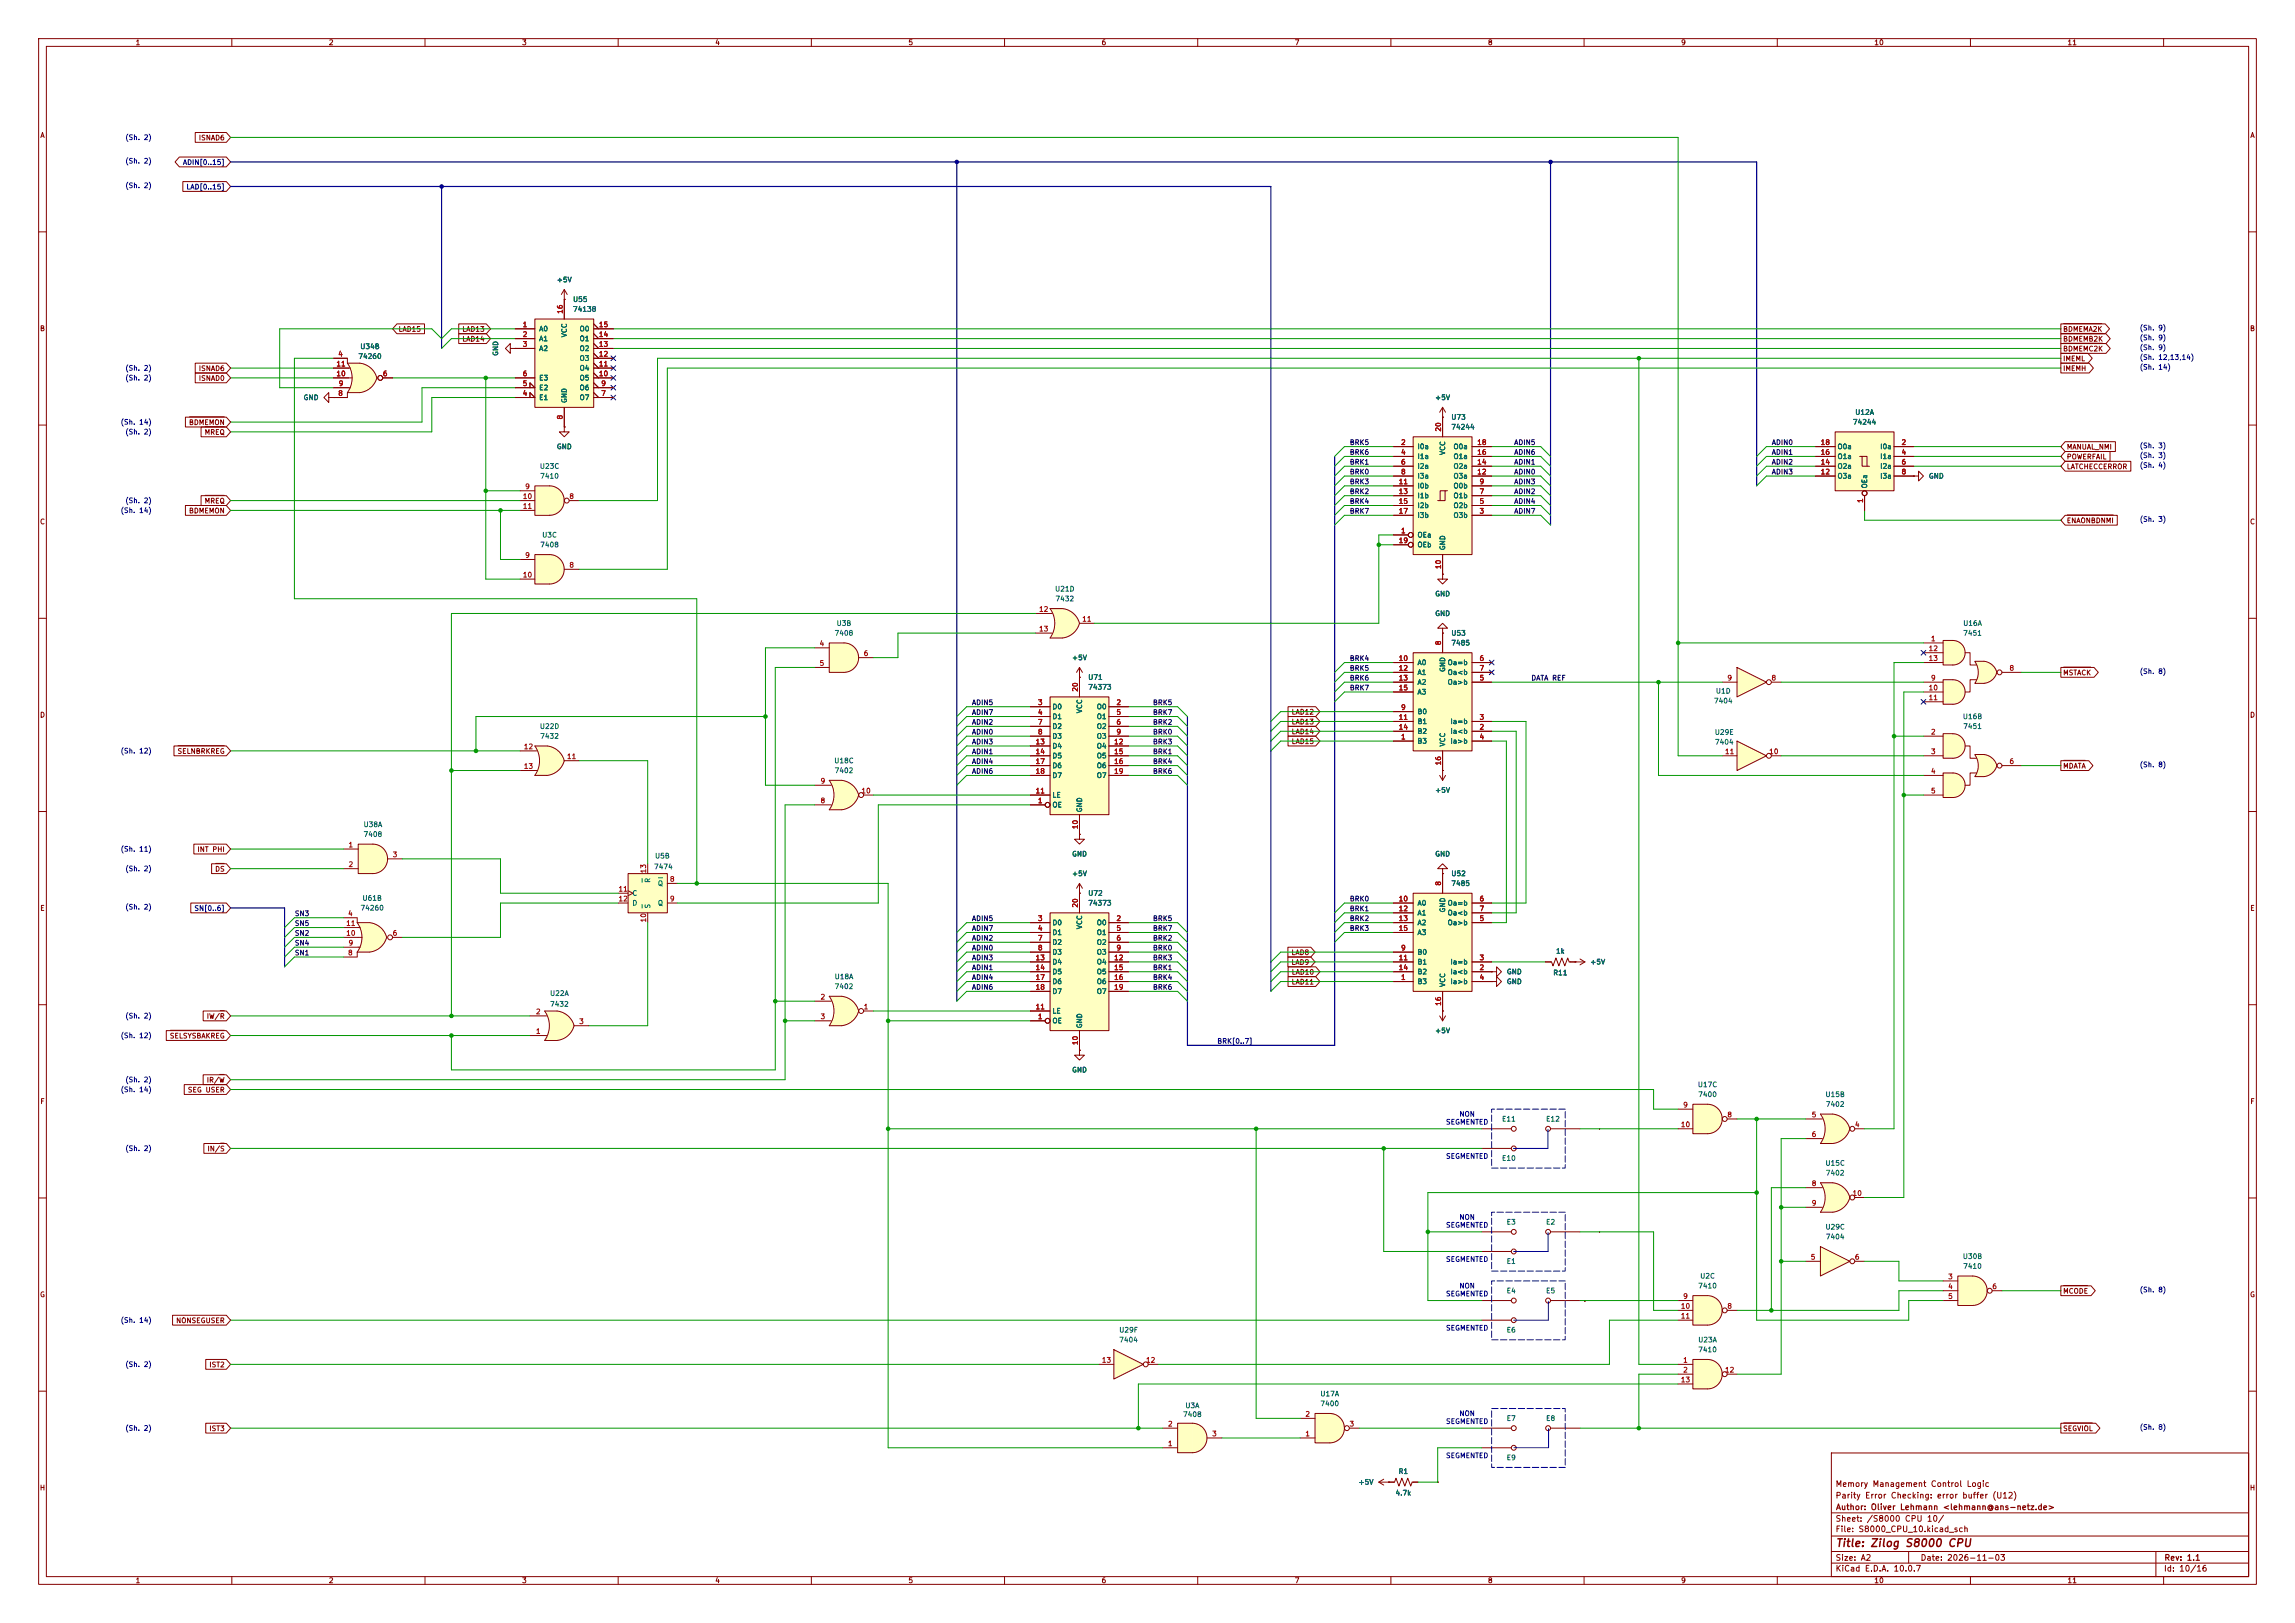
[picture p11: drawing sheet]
<svg xmlns="http://www.w3.org/2000/svg" width="594mm" height="420mm" viewBox="0 0 594 420" stroke-linecap="round" stroke-linejoin="round" font-family="sans-serif">
<defs><g id="words">
<text font-size="2" fill="#840000" x="475" y="400.8">Title: Zilog S8000 CPU</text>
<g font-size="1.5" fill="#840000">
<text x="475" y="388.1">Parity Error Checking: error buffer (U12)</text>
<text x="475" y="385.1">Memory Management Control Logic</text>
<text x="475" y="394.1">Sheet: /S8000 CPU 10/</text>
<text x="475.1" y="391.1">Author: Oliver Lehmann &lt;lehmann@ans-netz.de&gt;</text>
<text x="475" y="396.8">File: S8000_CPU_10.kicad_sch</text>
<text x="475" y="407">KiCad E.D.A. 10.0.7</text>
<text x="475" y="404.2">Size: A2</text>
<text x="497" y="404.2">Date: 2026-11-03</text>
<text x="560" y="407">Id: 10/16</text>
<text x="560.1" y="404.2">Rev: 1.1</text>
</g>
<g font-size="1.3" fill="#840000">
<text x="35" y="12">1</text>
<text x="85" y="12">2</text>
<text x="135" y="12">3</text>
<text x="185" y="12">4</text>
<text x="235" y="12">5</text>
<text x="285" y="12">6</text>
<text x="335" y="12">7</text>
<text x="385" y="12">8</text>
<text x="435" y="12">9</text>
<text x="485" y="12">10</text>
<text x="535" y="12">11</text>
<text x="10.3" y="36">A</text>
<text x="582.3" y="36">A</text>
<text x="51.3" y="36.6">ISNAD6</text>
<text x="10.2" y="86">B</text>
<text x="103" y="86.1">LAD15</text>
<text x="119.5" y="88.7">LAD14</text>
<text x="119.5" y="86.1">LAD13</text>
<text x="533.8" y="88.7">BDMEMB2K</text>
<text x="533.8" y="86.1">BDMEMA2K</text>
<text x="582.2" y="86">B</text>
<text x="533.8" y="91.2">BDMEMC2K</text>
<text x="533.8" y="93.8">IMEML</text>
<text x="51.3" y="98.8">ISNAD0</text>
<text x="51.3" y="96.3">ISNAD6</text>
<text x="533.8" y="96.3">IMEMH</text>
<text x="48.8" y="110.3">BDMEMON</text>
<text x="52.8" y="112.8">MREQ</text>
<text x="534.8" y="116.6">MANUAL_NMI</text>
<text x="534.8" y="119.2">POWERFAIL</text>
<text x="534.8" y="121.7">LATCHECCERROR</text>
<text x="52.8" y="130.6">MREQ</text>
<text x="10.2" y="136">C</text>
<text x="48.8" y="133.1">BDMEMON</text>
<text x="534.8" y="135.7">ENAONBDNMI</text>
<text x="582.2" y="136">C</text>
<text x="533.8" y="175">MSTACK</text>
<text x="10.2" y="186">D</text>
<text x="334.2" y="185.2">LAD12</text>
<text x="582.2" y="186">D</text>
<text x="334.2" y="190.3">LAD14</text>
<text x="334.2" y="187.7">LAD13</text>
<text x="45.8" y="195.4">SELNBRKREG</text>
<text x="334.2" y="192.8">LAD15</text>
<text x="533.8" y="199.2">MDATA</text>
<text x="51" y="220.8">INT PHI</text>
<text x="55.6" y="225.8">DS</text>
<text x="10.3" y="236">E</text>
<text x="582.3" y="236">E</text>
<text x="334.1" y="247.4">LAD8</text>
<text x="334.1" y="250">LAD9</text>
<text x="334.2" y="255.1">LAD11</text>
<text x="334.2" y="252.5">LAD10</text>
<text x="53.4" y="263.9">IW/R</text>
<text x="43.8" y="269">SELSYSBAKREG</text>
<text x="53.4" y="280.5">IR/W</text>
<text x="10.3" y="286">F</text>
<text x="48.5" y="283">SEG USER</text>
<text x="582.3" y="286">F</text>
<text x="53.6" y="298.2">IN/S</text>
<text x="10.2" y="336">G</text>
<text x="533.8" y="335.1">MCODE</text>
<text x="582.2" y="336">G</text>
<text x="45.5" y="342.7">NONSEGUSER</text>
<text x="54" y="354.1">IST2</text>
<text x="54" y="370.6">IST3</text>
<text x="533.8" y="370.6">SEGVIOL</text>
<text x="10.2" y="386">H</text>
<text x="582.2" y="386">H</text>
<text x="35" y="410">1</text>
<text x="85" y="410">2</text>
<text x="135" y="410">3</text>
<text x="185" y="410">4</text>
<text x="235" y="410">5</text>
<text x="285" y="410">6</text>
<text x="335" y="410">7</text>
<text x="385" y="410">8</text>
<text x="435" y="410">9</text>
<text x="485" y="410">10</text>
<text x="535" y="410">11</text>
</g>
<g font-size="1.3" fill="#0000c2">
<text x="32.3" y="36.5">(Sh. 2)</text>
<text x="32.3" y="42.6">(Sh. 2)</text>
<text x="32.3" y="49">(Sh. 2)</text>
<text x="553.7" y="88.3">(Sh. 9)</text>
<text x="553.7" y="85.8">(Sh. 9)</text>
<text x="553.7" y="90.9">(Sh. 9)</text>
<text x="553.7" y="93.4">(Sh. 12,13,14)</text>
<text x="553.7" y="96">(Sh. 14)</text>
<text x="32.3" y="96.2">(Sh. 2)</text>
<text x="32.3" y="98.8">(Sh. 2)</text>
<text x="31.1" y="110.2">(Sh. 14)</text>
<text x="32.3" y="112.7">(Sh. 2)</text>
<text x="553.7" y="118.8">(Sh. 3)</text>
<text x="553.7" y="116.3">(Sh. 3)</text>
<text x="553.7" y="121.4">(Sh. 4)</text>
<text x="32.3" y="130.5">(Sh. 2)</text>
<text x="31.1" y="133">(Sh. 14)</text>
<text x="553.7" y="135.3">(Sh. 3)</text>
<text x="553.7" y="174.7">(Sh. 8)</text>
<text x="31.1" y="195.3">(Sh. 12)</text>
<text x="553.7" y="198.8">(Sh. 8)</text>
<text x="31.1" y="220.7">(Sh. 11)</text>
<text x="32.3" y="225.8">(Sh. 2)</text>
<text x="32.3" y="235.7">(Sh. 2)</text>
<text x="32.3" y="263.9">(Sh. 2)</text>
<text x="31.1" y="268.9">(Sh. 12)</text>
<text x="32.3" y="280.4">(Sh. 2)</text>
<text x="31.1" y="282.9">(Sh. 14)</text>
<text x="374.1" y="291.3">SEGMENTED</text>
<text x="377.6" y="289.3">NON</text>
<text x="32.3" y="298.1">(Sh. 2)</text>
<text x="374.1" y="300.2">SEGMENTED</text>
<text x="374.1" y="318">SEGMENTED</text>
<text x="377.6" y="315.9">NON</text>
<text x="374.1" y="326.8">SEGMENTED</text>
<text x="374.1" y="335.8">SEGMENTED</text>
<text x="377.6" y="333.7">NON</text>
<text x="553.7" y="334.7">(Sh. 8)</text>
<text x="31.1" y="342.6">(Sh. 14)</text>
<text x="374.1" y="344.6">SEGMENTED</text>
<text x="32.3" y="354">(Sh. 2)</text>
<text x="32.3" y="370.5">(Sh. 2)</text>
<text x="374.1" y="368.8">SEGMENTED</text>
<text x="377.6" y="366.7">NON</text>
<text x="553.7" y="370.3">(Sh. 8)</text>
<text x="374.1" y="377.6">SEGMENTED</text>
</g>
<g font-size="1.3" fill="#000084">
<text x="47.2" y="43">ADIN[0..15]</text>
<text x="48.1" y="49.3">LAD[0..15]</text>
<text x="50.2" y="236">SN[0..6]</text>
<text x="314.9" y="270.4">BRK[0..7]</text>
</g>
<g font-size="1.3" fill="#006464">
<text x="144" y="73.4">+5V</text>
<text x="148.2" y="78.4">U55</text>
<text x="148.2" y="81">74138</text>
<text x="139.4" y="86.1">A0</text>
<text x="139.4" y="88.6">A1</text>
<text x="147" y="87.4" transform="rotate(-90 147 87.4)">VCC</text>
<text x="149.9" y="88.6">O1</text>
<text x="149.9" y="86.1">O0</text>
<text x="92.6" y="93.2">74260</text>
<text x="93.1" y="90.6">U34B</text>
<text x="129.2" y="92.2" transform="rotate(-90 129.2 92.2)">GND</text>
<text x="139.4" y="91.1">A2</text>
<text x="149.9" y="93.7">O3</text>
<text x="149.9" y="91.1">O2</text>
<text x="139.4" y="101.3">E2</text>
<text x="139.4" y="98.8">E3</text>
<text x="149.9" y="101.3">O6</text>
<text x="149.9" y="98.8">O5</text>
<text x="149.9" y="96.2">O4</text>
<text x="78.4" y="103.8">GND</text>
<text x="139.4" y="103.8">E1</text>
<text x="147" y="104.4" transform="rotate(-90 147 104.4)">GND</text>
<text x="149.9" y="103.8">O7</text>
<text x="371.3" y="103.8">+5V</text>
<text x="480.1" y="107.6">U12A</text>
<text x="375.5" y="108.9">U73</text>
<text x="375.5" y="111.5">74244</text>
<text x="479.4" y="110.2">74244</text>
<text x="144" y="116.5">GND</text>
<text x="366.7" y="116.5">I0a</text>
<text x="366.7" y="119.1">I1a</text>
<text x="374.3" y="117.9" transform="rotate(-90 374.3 117.9)">VCC</text>
<text x="376.1" y="119.1">O1a</text>
<text x="376.1" y="116.5">O0a</text>
<text x="475.5" y="119.1">O1a</text>
<text x="475.5" y="116.5">O0a</text>
<text x="486.5" y="116.5">I0a</text>
<text x="486.5" y="119.1">I1a</text>
<text x="139.6" y="121.6">U23C</text>
<text x="139.7" y="124.2">7410</text>
<text x="366.7" y="121.6">I2a</text>
<text x="366.7" y="124.2">I3a</text>
<text x="376.1" y="124.2">O3a</text>
<text x="376.1" y="121.6">O2a</text>
<text x="475.5" y="124.2">O3a</text>
<text x="475.5" y="121.6">O2a</text>
<text x="486.5" y="121.6">I2a</text>
<text x="486.5" y="124.2">I3a</text>
<text x="499.1" y="124.2">GND</text>
<text x="366.7" y="126.7">I0b</text>
<text x="366.7" y="129.2">I1b</text>
<text x="366.7" y="131.8">I2b</text>
<text x="376.1" y="131.8">O2b</text>
<text x="376.1" y="129.2">O1b</text>
<text x="376.1" y="126.7">O0b</text>
<text x="483.6" y="126.5" transform="rotate(-90 483.6 126.5)">OEa</text>
<text x="366.7" y="134.3">I3b</text>
<text x="376.1" y="134.3">O3b</text>
<text x="139.7" y="141.9">7408</text>
<text x="140.2" y="139.4">U3C</text>
<text x="366.7" y="139.4">OEa</text>
<text x="366.7" y="141.9">OEb</text>
<text x="374.3" y="142.5" transform="rotate(-90 374.3 142.5)">GND</text>
<text x="273" y="153.4">U21D</text>
<text x="273" y="155.9">7432</text>
<text x="371.3" y="154.6">GND</text>
<text x="371.3" y="159.7">GND</text>
<text x="215.9" y="164.8">7408</text>
<text x="216.4" y="162.3">U3B</text>
<text x="375.5" y="164.8">U53</text>
<text x="375.5" y="167.3">7485</text>
<text x="508" y="162.3">U16A</text>
<text x="508" y="164.8">7451</text>
<text x="277.3" y="171.1">+5V</text>
<text x="366.7" y="172.4">A0</text>
<text x="374.6" y="172.4">Oa=b</text>
<text x="281.5" y="176.2">U71</text>
<text x="281.5" y="178.8">74373</text>
<text x="366.7" y="175">A1</text>
<text x="366.7" y="177.5">A2</text>
<text x="374.3" y="174" transform="rotate(-90 374.3 174)">GND</text>
<text x="374.6" y="177.5">Oa&gt;b</text>
<text x="374.6" y="175">Oa&lt;b</text>
<text x="444" y="179.8">U1D</text>
<text x="272.3" y="183.8">D0</text>
<text x="280.4" y="184.7" transform="rotate(-90 280.4 184.7)">VCC</text>
<text x="283.7" y="183.8">O0</text>
<text x="366.7" y="185.1">B0</text>
<text x="366.7" y="180">A3</text>
<text x="443.5" y="182.3">7404</text>
<text x="139.6" y="188.9">U22D</text>
<text x="139.7" y="191.5">7432</text>
<text x="272.3" y="186.4">D1</text>
<text x="272.3" y="188.9">D2</text>
<text x="272.3" y="191.5">D3</text>
<text x="283.7" y="186.4">O1</text>
<text x="283.7" y="188.9">O2</text>
<text x="283.7" y="191.5">O3</text>
<text x="366.7" y="187.7">B1</text>
<text x="366.7" y="190.2">B2</text>
<text x="375.3" y="190.2">Ia&lt;b</text>
<text x="375.3" y="187.7">Ia=b</text>
<text x="443.7" y="190.4">U29E</text>
<text x="507.9" y="186.4">U16B</text>
<text x="508" y="188.9">7451</text>
<text x="215.8" y="197.8">U18C</text>
<text x="272.3" y="194">D4</text>
<text x="272.3" y="196.5">D5</text>
<text x="283.7" y="194">O4</text>
<text x="283.7" y="196.5">O5</text>
<text x="366.7" y="192.7">B3</text>
<text x="374.3" y="193.3" transform="rotate(-90 374.3 193.3)">VCC</text>
<text x="375.3" y="192.7">Ia&gt;b</text>
<text x="443.7" y="193">7404</text>
<text x="215.9" y="200.4">7402</text>
<text x="272.3" y="199.1">D6</text>
<text x="272.3" y="201.6">D7</text>
<text x="283.7" y="199.1">O6</text>
<text x="283.7" y="201.6">O7</text>
<text x="272.3" y="209.2">OE</text>
<text x="272.3" y="206.7">LE</text>
<text x="371.3" y="205.4">+5V</text>
<text x="94" y="214.3">U38A</text>
<text x="280.4" y="210.3" transform="rotate(-90 280.4 210.3)">GND</text>
<text x="94" y="216.9">7408</text>
<text x="277.3" y="221.9">GND</text>
<text x="371.3" y="221.9">GND</text>
<text x="169.1" y="225.2">7474</text>
<text x="169.4" y="222.5">U5B</text>
<text x="277.3" y="227">+5V</text>
<text x="375.5" y="227">U52</text>
<text x="93.7" y="233.4">U61B</text>
<text x="163.5" y="232.1">C</text>
<text x="168.6" y="228.6" transform="rotate(-90 168.6 228.6)">R</text>
<text x="170.1" y="229.6">Q</text>
<text x="281.5" y="232.1">U72</text>
<text x="375.5" y="229.6">7485</text>
<text x="93.2" y="235.9">74260</text>
<text x="163.5" y="234.6">D</text>
<text x="168.6" y="235.2" transform="rotate(-90 168.6 235.2)">S</text>
<text x="170.1" y="234.6">Q</text>
<text x="272.3" y="239.7">D0</text>
<text x="281.5" y="234.6">74373</text>
<text x="283.7" y="239.7">O0</text>
<text x="366.7" y="234.6">A0</text>
<text x="366.7" y="237.2">A1</text>
<text x="366.7" y="239.7">A2</text>
<text x="374.3" y="236.3" transform="rotate(-90 374.3 236.3)">GND</text>
<text x="374.6" y="239.7">Oa&gt;b</text>
<text x="374.6" y="234.6">Oa=b</text>
<text x="374.6" y="237.2">Oa&lt;b</text>
<text x="272.3" y="242.3">D1</text>
<text x="272.3" y="244.8">D2</text>
<text x="280.4" y="240.6" transform="rotate(-90 280.4 240.6)">VCC</text>
<text x="283.7" y="242.3">O1</text>
<text x="283.7" y="244.8">O2</text>
<text x="366.7" y="242.3">A3</text>
<text x="272.3" y="247.3">D3</text>
<text x="272.3" y="249.9">D4</text>
<text x="283.7" y="247.3">O3</text>
<text x="283.7" y="249.9">O4</text>
<text x="366.7" y="247.3">B0</text>
<text x="366.7" y="249.9">B1</text>
<text x="375.3" y="249.9">Ia=b</text>
<text x="402.6" y="247.1">1k</text>
<text x="411.5" y="249.9">+5V</text>
<text x="215.9" y="253.7">U18A</text>
<text x="215.9" y="256.2">7402</text>
<text x="272.3" y="252.4">D5</text>
<text x="272.3" y="255">D6</text>
<text x="272.3" y="257.5">D7</text>
<text x="283.7" y="252.4">O5</text>
<text x="283.7" y="255">O6</text>
<text x="283.7" y="257.5">O7</text>
<text x="366.7" y="255">B3</text>
<text x="366.7" y="252.4">B2</text>
<text x="374.3" y="255.6" transform="rotate(-90 374.3 255.6)">VCC</text>
<text x="375.3" y="252.4">Ia&lt;b</text>
<text x="375.3" y="255">Ia&gt;b</text>
<text x="389.9" y="252.4">GND</text>
<text x="389.9" y="255">GND</text>
<text x="401.9" y="252.7">R11</text>
<text x="142.2" y="258">U22A</text>
<text x="142.2" y="260.8">7432</text>
<text x="272.3" y="262.6">LE</text>
<text x="272.3" y="265.1">OE</text>
<text x="280.4" y="266.2" transform="rotate(-90 280.4 266.2)">GND</text>
<text x="371.3" y="267.7">+5V</text>
<text x="277.3" y="277.8">GND</text>
<text x="439.3" y="281.6">U17C</text>
<text x="439.4" y="284.2">7400</text>
<text x="472.3" y="284.2">U15B</text>
<text x="472.4" y="286.7">7402</text>
<text x="388.6" y="290.5">E11</text>
<text x="400" y="290.5">E12</text>
<text x="388.6" y="300.7">E10</text>
<text x="472.3" y="302">U15C</text>
<text x="472.4" y="304.5">7402</text>
<text x="389.8" y="317.2">E3</text>
<text x="400" y="317.2">E2</text>
<text x="472.3" y="318.5">U29C</text>
<text x="472.4" y="321">7404</text>
<text x="389.8" y="327.4">E1</text>
<text x="507.9" y="326.1">U30B</text>
<text x="508" y="328.6">7410</text>
<text x="389.8" y="335">E4</text>
<text x="400" y="335">E5</text>
<text x="439.4" y="333.7">7410</text>
<text x="439.9" y="331.2">U2C</text>
<text x="289.6" y="345.1">U29F</text>
<text x="289.6" y="347.7">7404</text>
<text x="389.8" y="345.1">E6</text>
<text x="439.4" y="347.7">U23A</text>
<text x="439.4" y="350.2">7410</text>
<text x="306.7" y="364.7">U3A</text>
<text x="341.6" y="361.6">U17A</text>
<text x="341.6" y="364.2">7400</text>
<text x="306.1" y="367">7408</text>
<text x="389.8" y="368">E7</text>
<text x="400" y="368">E8</text>
<text x="361.9" y="381.7">R1</text>
<text x="389.8" y="378.2">E9</text>
<text x="351.5" y="384.5">+5V</text>
<text x="361.1" y="387.3">4.7k</text>
</g>
<g font-size="1.3" fill="#a90000">
<text x="145.9" y="81.3" transform="rotate(-90 145.9 81.3)">16</text>
<text x="135.2" y="85">1</text>
<text x="135.2" y="87.5">2</text>
<text x="154.9" y="87.5">14</text>
<text x="154.9" y="85">15</text>
<text x="86.9" y="95.1">11</text>
<text x="87.4" y="92.6">4</text>
<text x="135.2" y="90">3</text>
<text x="154.9" y="95.1">11</text>
<text x="154.9" y="92.6">12</text>
<text x="154.9" y="90">13</text>
<text x="86.9" y="97.7">10</text>
<text x="87.5" y="100.2">9</text>
<text x="99" y="97.7">6</text>
<text x="135.2" y="100.2">5</text>
<text x="135.2" y="97.7">6</text>
<text x="154.9" y="97.7">10</text>
<text x="155.5" y="100.2">9</text>
<text x="87.4" y="102.7">8</text>
<text x="135.2" y="102.7">4</text>
<text x="155.5" y="102.7">7</text>
<text x="145.9" y="108.7" transform="rotate(-90 145.9 108.7)">8</text>
<text x="373.2" y="111.8" transform="rotate(-90 373.2 111.8)">20</text>
<text x="362.5" y="115.4">2</text>
<text x="362.5" y="118">4</text>
<text x="382.2" y="118">16</text>
<text x="382.2" y="115.4">18</text>
<text x="471.1" y="118">16</text>
<text x="471.1" y="115.4">18</text>
<text x="492" y="115.4">2</text>
<text x="492" y="118">4</text>
<text x="361.9" y="125.6">11</text>
<text x="362.5" y="120.5">6</text>
<text x="362.5" y="123.1">8</text>
<text x="382.2" y="123.1">12</text>
<text x="382.2" y="120.5">14</text>
<text x="382.8" y="125.6">9</text>
<text x="471.1" y="123.1">12</text>
<text x="471.1" y="120.5">14</text>
<text x="492" y="120.5">6</text>
<text x="492" y="123.1">8</text>
<text x="135.2" y="129.4">10</text>
<text x="135.2" y="131.9">11</text>
<text x="135.8" y="126.9">9</text>
<text x="147.2" y="129.4">8</text>
<text x="361.9" y="128.1">13</text>
<text x="361.9" y="130.7">15</text>
<text x="382.8" y="130.7">5</text>
<text x="382.8" y="128.1">7</text>
<text x="482.5" y="130.3" transform="rotate(-90 482.5 130.3)">1</text>
<text x="361.9" y="133.2">17</text>
<text x="382.8" y="133.2">3</text>
<text x="361.9" y="140.8">19</text>
<text x="362.5" y="138.3">1</text>
<text x="135.2" y="149.7">10</text>
<text x="135.8" y="144.6">9</text>
<text x="147.2" y="147.2">8</text>
<text x="373.2" y="147.4" transform="rotate(-90 373.2 147.4)">10</text>
<text x="268.8" y="158.6">12</text>
<text x="280" y="161.2">11</text>
<text x="212" y="167.5">4</text>
<text x="268.8" y="163.7">13</text>
<text x="373.2" y="167.1" transform="rotate(-90 373.2 167.1)">8</text>
<text x="499.6" y="166.2">1</text>
<text x="212" y="172.6">5</text>
<text x="223.4" y="170">6</text>
<text x="361.9" y="171.3">10</text>
<text x="361.9" y="173.9">12</text>
<text x="382.8" y="171.3">6</text>
<text x="382.8" y="173.9">7</text>
<text x="499" y="168.8">12</text>
<text x="499" y="171.3">13</text>
<text x="520" y="173.9">8</text>
<text x="279.3" y="179.1" transform="rotate(-90 279.3 179.1)">20</text>
<text x="361.9" y="176.4">13</text>
<text x="361.9" y="178.9">15</text>
<text x="382.8" y="176.4">5</text>
<text x="446.9" y="176.4">9</text>
<text x="458.4" y="176.4">8</text>
<text x="499" y="178.9">10</text>
<text x="499.6" y="176.4">9</text>
<text x="268.5" y="182.7">3</text>
<text x="268.5" y="185.3">4</text>
<text x="288.8" y="182.7">2</text>
<text x="288.8" y="185.3">5</text>
<text x="362.5" y="184">9</text>
<text x="499" y="181.5">11</text>
<text x="268.5" y="187.8">7</text>
<text x="268.5" y="190.4">8</text>
<text x="288.8" y="187.8">6</text>
<text x="288.8" y="190.4">9</text>
<text x="361.9" y="186.6">11</text>
<text x="361.9" y="189.1">14</text>
<text x="362.5" y="191.6">1</text>
<text x="382.8" y="189.1">2</text>
<text x="382.8" y="186.6">3</text>
<text x="382.8" y="191.6">4</text>
<text x="499.6" y="190.4">2</text>
<text x="135.4" y="194.2">12</text>
<text x="146.6" y="196.7">11</text>
<text x="267.9" y="192.9">13</text>
<text x="267.9" y="195.4">14</text>
<text x="267.9" y="198">17</text>
<text x="288.2" y="192.9">12</text>
<text x="288.2" y="195.4">15</text>
<text x="288.2" y="198">16</text>
<text x="446.3" y="195.4">11</text>
<text x="457.8" y="195.4">10</text>
<text x="499.6" y="195.4">3</text>
<text x="520" y="198">6</text>
<text x="135.4" y="199.3">13</text>
<text x="212.2" y="203.1">9</text>
<text x="267.9" y="200.5">18</text>
<text x="288.2" y="200.5">19</text>
<text x="373.2" y="198.2" transform="rotate(-90 373.2 198.2)">16</text>
<text x="499.6" y="200.5">4</text>
<text x="212.2" y="208.1">8</text>
<text x="222.8" y="205.6">10</text>
<text x="267.9" y="205.6">11</text>
<text x="268.5" y="208.1">1</text>
<text x="499.6" y="205.6">5</text>
<text x="279.3" y="214.7" transform="rotate(-90 279.3 214.7)">10</text>
<text x="90.1" y="219.6">1</text>
<text x="90.1" y="224.7">2</text>
<text x="101.5" y="222.1">3</text>
<text x="167.5" y="226.1" transform="rotate(-90 167.5 226.1)">13</text>
<text x="160" y="231">11</text>
<text x="160" y="233.5">12</text>
<text x="173.3" y="228.5">8</text>
<text x="173.3" y="233.5">9</text>
<text x="361.9" y="233.5">10</text>
<text x="373.2" y="229.3" transform="rotate(-90 373.2 229.3)">8</text>
<text x="382.8" y="233.5">6</text>
<text x="89.5" y="239.9">11</text>
<text x="89.9" y="237.4">4</text>
<text x="167.5" y="238.8" transform="rotate(-90 167.5 238.8)">10</text>
<text x="268.5" y="238.6">3</text>
<text x="279.3" y="235" transform="rotate(-90 279.3 235)">20</text>
<text x="288.8" y="238.6">2</text>
<text x="361.9" y="236.1">12</text>
<text x="361.9" y="238.6">13</text>
<text x="382.8" y="238.6">5</text>
<text x="382.8" y="236.1">7</text>
<text x="89.5" y="242.4">10</text>
<text x="90.1" y="245">9</text>
<text x="101.5" y="242.4">6</text>
<text x="268.5" y="241.2">4</text>
<text x="268.5" y="243.7">7</text>
<text x="288.8" y="241.2">5</text>
<text x="288.8" y="243.7">6</text>
<text x="361.9" y="241.2">15</text>
<text x="89.9" y="247.5">8</text>
<text x="267.9" y="248.8">13</text>
<text x="267.9" y="251.3">14</text>
<text x="268.5" y="246.2">8</text>
<text x="288.2" y="248.8">12</text>
<text x="288.2" y="251.3">15</text>
<text x="288.8" y="246.2">9</text>
<text x="361.9" y="248.8">11</text>
<text x="361.9" y="251.3">14</text>
<text x="362.5" y="246.2">9</text>
<text x="382.8" y="251.3">2</text>
<text x="382.8" y="248.8">3</text>
<text x="267.9" y="253.9">17</text>
<text x="267.9" y="256.4">18</text>
<text x="288.2" y="253.9">16</text>
<text x="288.2" y="256.4">19</text>
<text x="362.5" y="253.9">1</text>
<text x="382.8" y="253.9">4</text>
<text x="138.6" y="262.8">2</text>
<text x="212.2" y="258.9">2</text>
<text x="223.4" y="261.5">1</text>
<text x="267.9" y="261.5">11</text>
<text x="373.2" y="260.4" transform="rotate(-90 373.2 260.4)">16</text>
<text x="138.6" y="267.8">1</text>
<text x="149.8" y="265.3">3</text>
<text x="212.2" y="264">3</text>
<text x="268.5" y="264">1</text>
<text x="279.3" y="270.6" transform="rotate(-90 279.3 270.6)">10</text>
<text x="435.5" y="286.9">9</text>
<text x="434.9" y="292">10</text>
<text x="446.9" y="289.4">8</text>
<text x="468.8" y="289.4">5</text>
<text x="480" y="292">4</text>
<text x="468.8" y="294.5">6</text>
<text x="468.8" y="307.2">8</text>
<text x="479.4" y="309.7">10</text>
<text x="468.8" y="312.3">9</text>
<text x="468.5" y="326.3">5</text>
<text x="480" y="326.3">6</text>
<text x="504.1" y="331.3">3</text>
<text x="504.1" y="333.9">4</text>
<text x="515.5" y="333.9">6</text>
<text x="434.9" y="339">10</text>
<text x="434.9" y="341.5">11</text>
<text x="435.5" y="336.4">9</text>
<text x="446.9" y="339">8</text>
<text x="504.1" y="336.4">5</text>
<text x="285" y="352.9">13</text>
<text x="296.5" y="352.9">12</text>
<text x="435.5" y="352.9">1</text>
<text x="434.9" y="358">13</text>
<text x="435.5" y="355.5">2</text>
<text x="446.3" y="355.5">12</text>
<text x="302.2" y="369.4">2</text>
<text x="313.6" y="372">3</text>
<text x="337.7" y="372">1</text>
<text x="337.7" y="366.9">2</text>
<text x="349.2" y="369.4">3</text>
<text x="302.2" y="374.5">1</text>
</g>
<g font-size="1.3" fill="#0f0f0f">
<text x="349.2" y="118">BRK6</text>
<text x="349.2" y="115.4">BRK5</text>
<text x="391.8" y="115.4">ADIN5</text>
<text x="391.8" y="118">ADIN6</text>
<text x="458.4" y="118">ADIN1</text>
<text x="458.4" y="115.4">ADIN0</text>
<text x="349.2" y="120.5">BRK1</text>
<text x="349.2" y="125.6">BRK3</text>
<text x="349.2" y="123.1">BRK0</text>
<text x="391.8" y="125.6">ADIN3</text>
<text x="391.8" y="120.5">ADIN1</text>
<text x="391.8" y="123.1">ADIN0</text>
<text x="458.4" y="123.1">ADIN3</text>
<text x="458.4" y="120.5">ADIN2</text>
<text x="349.2" y="130.7">BRK4</text>
<text x="349.2" y="128.1">BRK2</text>
<text x="391.8" y="128.1">ADIN2</text>
<text x="391.8" y="130.7">ADIN4</text>
<text x="349.2" y="133.2">BRK7</text>
<text x="391.8" y="133.2">ADIN7</text>
<text x="349.2" y="173.9">BRK5</text>
<text x="349.2" y="171.3">BRK4</text>
<text x="349.2" y="176.4">BRK6</text>
<text x="349.2" y="178.9">BRK7</text>
<text x="396.2" y="176.4">DATA REF</text>
<text x="251.4" y="185.3">ADIN7</text>
<text x="251.4" y="182.8">ADIN5</text>
<text x="298.3" y="182.8">BRK5</text>
<text x="298.3" y="185.3">BRK7</text>
<text x="251.4" y="187.8">ADIN2</text>
<text x="251.4" y="190.4">ADIN0</text>
<text x="298.3" y="190.4">BRK0</text>
<text x="298.3" y="187.8">BRK2</text>
<text x="251.4" y="192.9">ADIN3</text>
<text x="251.4" y="198">ADIN4</text>
<text x="251.4" y="195.5">ADIN1</text>
<text x="298.3" y="195.5">BRK1</text>
<text x="298.3" y="198">BRK4</text>
<text x="298.3" y="192.9">BRK3</text>
<text x="251.4" y="200.5">ADIN6</text>
<text x="298.3" y="200.5">BRK6</text>
<text x="349.2" y="233.6">BRK0</text>
<text x="76.2" y="239.9">SN5</text>
<text x="76.2" y="237.4">SN3</text>
<text x="251.4" y="238.6">ADIN5</text>
<text x="298.3" y="238.6">BRK5</text>
<text x="349.2" y="238.6">BRK2</text>
<text x="349.2" y="236.1">BRK1</text>
<text x="76.2" y="242.4">SN2</text>
<text x="76.2" y="245">SN4</text>
<text x="251.4" y="243.7">ADIN2</text>
<text x="251.4" y="241.2">ADIN7</text>
<text x="298.3" y="243.7">BRK2</text>
<text x="298.3" y="241.2">BRK7</text>
<text x="349.2" y="241.2">BRK3</text>
<text x="76.2" y="247.5">SN1</text>
<text x="251.4" y="248.8">ADIN3</text>
<text x="251.4" y="251.3">ADIN1</text>
<text x="251.4" y="246.3">ADIN0</text>
<text x="298.3" y="251.3">BRK1</text>
<text x="298.3" y="246.3">BRK0</text>
<text x="298.3" y="248.8">BRK3</text>
<text x="251.4" y="256.4">ADIN6</text>
<text x="251.4" y="253.9">ADIN4</text>
<text x="298.3" y="256.4">BRK6</text>
<text x="298.3" y="253.9">BRK4</text>
</g>
</g></defs>
<g fill="none" stroke="#840000" stroke-width=".26">
<path d="M10 10h574v400h-574zM12 12h570v396h-570zM60 10v2M110 10v2M160 10v2M210 10v2M260 10v2M310 10v2M360 10v2M410 10v2M460 10v2M510 10v2"/>
<path d="M560 10v2M10 60h2M582 60h2M10 110h2M582 110h2M10 160h2M582 160h2M10 210h2M582 210h2M279.4 231.1h.1M279.4 228.6l-.8 1.3M279.4 228.6l.8 1.3"/>
<path d="M279.4 228.6v2.5M10 260h2M582 260h2M10 310h2M582 310h2M10 360h2M474 376h108v32h-108zM582 360h2M474 397.5h108M474 391.5h108M60 408v2M110 408v2"/>
<path d="M160 408v2M210 408v2M260 408v2M310 408v2M360 408v2M410 408v2M460 408v2M474 404.5h108M474 401.5h108M494 401.5v3M510 408v2M558 401.5v6.5"/>
<path d="M560 408v2"/>
</g>
<path d="M142.2 125.7a3.8 3.8 0 0 1 3.8 3.8 3.8 3.8 0 0 1-3.8 3.9z" fill="#ffffc2" stroke="#ffffc2" stroke-width=".26"/>
<path d="M138.4 125.7h3.8v7.7h-3.8z" fill="#ffffc2"/>
<g fill="none" stroke="#840000" stroke-width=".26">
<path d="M134.6 129.5h3.8M134.6 127h3.8M134.6 132.1h3.8M138.4 125.7h3.8a3.8 3.8 0 0 1 3.8 3.8 3.8 3.8 0 0 1-3.8 3.9h-3.8zM147.3 129.5h2.6"/>
<circle cx="146.7" cy="129.5" r=".63"/>
</g>
<path d="M142.2 143.5a3.8 3.8 0 0 1 3.8 3.8 3.8 3.8 0 0 1-3.8 3.8z" fill="#ffffc2" stroke="#ffffc2" stroke-width=".26"/>
<path d="M138.4 143.5h3.8v7.6h-3.8z" fill="#ffffc2"/>
<g fill="none" stroke="#840000" stroke-width=".26">
<path d="M146 110.5v1.3h1.3l-1.3 1.2-1.2-1.2h1.2M146 110.5h.1M134.6 144.8h3.8M134.6 149.9h3.8M138.4 143.5h3.8a3.8 3.8 0 0 1 3.8 3.8 3.8 3.8 0 0 1-3.8 3.8h-3.8zM146 147.3h3.9M383.5 374.7h7.7M356.9 383.5h4l.4-1 .8 2.1 .7-2.1 .8 2.1 .8-2.1 .7 2.1 .4-1.1h1.5M356.9 383.5l1.2 .8M358.1 382.8l-1.2 .7M359.4 383.5h.1"/>
<circle cx="391.8" cy="374.6" r=".63"/>
</g>
<path d="M344.2 365.8a3.8 3.8 0 0 1 3.8 3.8 3.8 3.8 0 0 1-3.8 3.8z" fill="#ffffc2" stroke="#ffffc2" stroke-width=".26"/>
<path d="M340.4 365.8h3.8v7.6h-3.8z" fill="#ffffc2"/>
<g fill="none" stroke="#840000" stroke-width=".26">
<path d="M336.5 372.1h3.9M336.5 367h3.9M340.4 365.8h3.8a3.8 3.8 0 0 1 3.8 3.8 3.8 3.8 0 0 1-3.8 3.8h-3.8zM349.2 369.6h2.6"/>
<circle cx="348.6" cy="369.6" r=".63"/>
</g>
<path d="M308.6 368.3a3.8 3.8 0 0 1 3.8 3.8 3.8 3.8 0 0 1-3.8 3.8z" fill="#ffffc2" stroke="#ffffc2" stroke-width=".26"/>
<path d="M304.8 368.3h3.8v7.6h-3.8z" fill="#ffffc2"/>
<path d="M279.4 271.8v1.3h1.3l-1.3 1.2-1.3-1.2h1.3M279.4 271.8h.1M301 374.7h3.8M301 369.6h3.8M304.8 368.3h3.8a3.8 3.8 0 0 1 3.8 3.8 3.8 3.8 0 0 1-3.8 3.8h-3.8zM312.4 372.1h3.8" fill="none" stroke="#840000" stroke-width=".26"/>
<path d="M138.4 193h3.2M138.4 200.7h3.2" fill="none" stroke="#ffffc2" stroke-width=".26"/>
<g fill="#ffffc2" stroke="#ffffc2" stroke-width=".26">
<path d="M141 195.5l5 1.4a5.2 5.2 0 0 1-4.4 3.8z"/>
<path d="M141.6 193a5.1 5.1 0 0 1 4.4 3.9l-4.9 1.2z"/>
</g>
<path d="M138.4 193h3.2v7.7h-3.2a6.7 6.7 0 0 0 0-7.7z" fill="#ffffc2"/>
<path d="M134.6 194.3h4.3M134.6 199.4h4.3M141.6 193h-3.2a6.6 6.6 0 0 1 0 7.7h3.2M141.6 193a5.1 5.1 0 0 1 4.4 3.9M146 196.9a5.2 5.2 0 0 1-4.4 3.8M146 196.9h3.9" fill="none" stroke="#840000" stroke-width=".26"/>
<path d="M271.8 236.2h15.2v30.5h-15.2z" fill="#ffffc2"/>
<g fill="none" stroke="#840000" stroke-width=".26">
<path d="M266.7 238.8h5.1M271.8 236.2h15.2v30.5h-15.2zM279.4 231.1v5.1M287 238.8h5.1M266.7 241.3h5.1M266.7 243.8h5.1M266.7 246.4h5.1M266.7 248.9h5.1M266.7 251.5h5.1M266.7 254h5.1M266.7 256.5h5.1M287 241.3h5.1"/>
<path d="M287 243.8h5.1M287 246.4h5.1M287 248.9h5.1M287 251.5h5.1M287 254h5.1M287 256.5h5.1M266.7 264.2h3.8M266.7 261.6h5.1M279.4 266.7v5.1"/>
<circle cx="271.1" cy="264.2" r=".63"/>
</g>
<path d="M365.8 168.9h15.2v25.4h-15.2z" fill="#ffffc2"/>
<g fill="none" stroke="#840000" stroke-width=".26">
<path d="M495.3 123.2h1.3v-1.3l1.2 1.3-1.2 1.3v-1.3M495.3 123.2h.1M360.7 176.5h5.1M360.7 171.5h5.1M360.7 174h5.1M360.7 179.1h5.1M365.8 168.9h15.2v25.4h-15.2zM373.4 163.8v5.1M381 176.5h5.1M381 171.5h5.1M381 174h5.1M360.7 191.8h5.1"/>
<path d="M360.7 189.2h5.1M360.7 186.7h5.1M360.7 184.2h5.1M373.4 194.3v5.1M381 191.8h5.1M381 189.2h5.1M381 186.7h5.1"/>
</g>
<g fill="#ffffc2" stroke="#ffffc2" stroke-width=".26">
<path d="M505.5 165.7a3.2 3.2 0 0 1 3.1 3.2 3.2 3.2 0 0 1-3.1 3.2z"/>
<path d="M505.5 175.9a3.2 3.2 0 0 1 3.1 3.2 3.2 3.2 0 0 1-3.1 3.1z"/>
</g>
<g fill="#ffffc2">
<path d="M502.9 165.7h2.6v6.4h-2.6z"/>
<path d="M502.9 175.9h2.6v6.3h-2.6z"/>
</g>
<g fill="#ffffc2" stroke="#ffffc2" stroke-width=".26">
<path d="M513.5 171.1a3.9 3.9 0 0 1 3.3 2.9l-3.7 1z"/>
<path d="M513.1 173l3.7 1a3.8 3.8 0 0 1-3.3 2.8z"/>
</g>
<path d="M511.1 171.1h2.4v5.7h-2.4l.7-1.2 .2-1.1-.2-1.9z" fill="#ffffc2"/>
<g fill="none" stroke="#840000" stroke-width=".26">
<path d="M497.8 166.4h5.1M497.8 176.5h5.1M497.8 179.1h5.1M497.8 168.9h5.1M497.8 171.5h5.1M502.9 165.7h2.6a3.2 3.2 0 0 1 3.1 3.2 3.2 3.2 0 0 1-3.1 3.2h-2.6zM502.9 175.9h2.6a3.2 3.2 0 0 1 3.1 3.2 3.2 3.2 0 0 1-3.1 3.1h-2.6zM508.6 168.9h1.3v3.2h1.7M511.6 175.9h-1.7v3.2h-1.3M516.8 174a3.9 3.9 0 0 0-3.3-2.9h-2.4l.7 1.3 .2 1.2-.1 1.4-.8 1.8h2.4a3.8 3.8 0 0 0 3.3-2.8M518.2 174h5M497.8 181.6h5.1"/>
<circle cx="517.5" cy="174" r=".63"/>
</g>
<g fill="#ffffc2" stroke="#ffffc2" stroke-width=".26">
<path d="M505.5 189.9a3.2 3.2 0 0 1 3.1 3.1 3.2 3.2 0 0 1-3.1 3.2z"/>
<path d="M505.5 200a3.2 3.2 0 0 1 3.1 3.2 3.2 3.2 0 0 1-3.1 3.2z"/>
</g>
<g fill="#ffffc2">
<path d="M502.9 189.9h2.6v6.3h-2.6z"/>
<path d="M502.9 200h2.6v6.4h-2.6z"/>
</g>
<g fill="#ffffc2" stroke="#ffffc2" stroke-width=".26">
<path d="M513.5 195.2a3.9 3.9 0 0 1 3.3 2.9l-3.7 1z"/>
<path d="M513.1 197.1l3.7 1a3.8 3.8 0 0 1-3.3 2.9z"/>
</g>
<path d="M511.1 195.2h2.4v5.8h-2.4l.7-1.3 .2-1.1-.2-1.9z" fill="#ffffc2"/>
<g fill="none" stroke="#840000" stroke-width=".26">
<path d="M373.4 108h.1M373.4 105.4l-.8 1.3M373.4 105.4l.7 1.3M373.4 105.4v2.6M497.8 190.5h5.1M497.8 195.6h5.1M502.9 189.9h2.6a3.2 3.2 0 0 1 3.1 3.1 3.2 3.2 0 0 1-3.1 3.2h-2.6zM508.6 193h1.3v3.2h1.7M516.8 198.1a3.9 3.9 0 0 0-3.3-2.9h-2.4l.7 1.3 .2 1.2-.1 1.4-.8 1.9h2.4a3.8 3.8 0 0 0 3.3-2.9M518.2 198.1h5M279.4 215.9v1.3h1.3l-1.3 1.2-1.3-1.2h1.3M279.4 215.9h.1"/>
<path d="M497.8 200.7h5.1M497.8 205.7h5.1M502.9 200h2.6a3.2 3.2 0 0 1 3.1 3.2 3.2 3.2 0 0 1-3.1 3.2h-2.6zM511.6 200h-1.7v3.2h-1.3M383.5 318.8h7.7M383.5 323.9h7.7M383.5 369.6h7.7"/>
<circle cx="517.5" cy="198.1" r=".63"/>
<circle cx="391.8" cy="318.8" r=".63"/>
<circle cx="391.8" cy="323.8" r=".63"/>
<circle cx="391.8" cy="369.6" r=".63"/>
</g>
<path d="M214.6 209.6h3.2M214.6 201.9h3.2" fill="none" stroke="#ffffc2" stroke-width=".26"/>
<g fill="#ffffc2" stroke="#ffffc2" stroke-width=".26">
<path d="M217.8 201.9a5.2 5.2 0 0 1 4.4 3.8l-5 1.4z"/>
<path d="M217.3 204.4l4.9 1.3a5.1 5.1 0 0 1-4.4 3.9z"/>
</g>
<path d="M214.6 201.9h3.2v7.7h-3.2a6.6 6.6 0 0 0 0-7.7z" fill="#ffffc2"/>
<g fill="none" stroke="#840000" stroke-width=".26">
<path d="M210.8 208.3h4.3M210.8 203.2h4.3M214.6 201.9h3.2a5.2 5.2 0 0 1 4.4 3.8 5.2 5.2 0 0 1-4.4 3.9h-3.2a6.6 6.6 0 0 0 0-7.7zM223.5 205.7h2.6"/>
<circle cx="222.9" cy="205.7" r=".63"/>
</g>
<path d="M162.6 226.1h10.1v10.1h-10.1z" fill="#ffffc2"/>
<path d="M160 233.7h2.6M160 231.1h2.6M162.6 226.1h10.1v10.1h-10.1zM162.6 230.5l1.2 .6-1.2 .7M167.6 223.5v2.6M167.6 236.2v2.6M172.7 228.6h2.6M172.7 233.7h2.6" fill="none" stroke="#840000" stroke-width=".26"/>
<path d="M166.2 227.3v1M166.2 234v1M170.4 227.2h1.1" fill="none" stroke="#006464" stroke-width=".26"/>
<path d="M214.6 257.8h3.2M214.6 265.4h3.2" fill="none" stroke="#ffffc2" stroke-width=".26"/>
<g fill="#ffffc2" stroke="#ffffc2" stroke-width=".26">
<path d="M217.2 260.3l5 1.3a5.2 5.2 0 0 1-4.4 3.8z"/>
<path d="M217.8 257.8a5.1 5.1 0 0 1 4.4 3.8l-4.9 1.3z"/>
</g>
<path d="M214.6 257.8h3.2v7.6h-3.2a6.7 6.7 0 0 0 0-7.6z" fill="#ffffc2"/>
<g fill="none" stroke="#840000" stroke-width=".26">
<path d="M210.8 259.1h4.3M214.6 257.8h3.2a4.8 4.8 0 0 1 4.4 4.1 5.2 5.2 0 0 1-4.4 3.5h-3.2a6.6 6.6 0 0 0 0-7.6zM210.8 264.2h4.3M223.5 261.6h2.6"/>
<circle cx="222.9" cy="261.6" r=".63"/>
</g>
<path d="M141 269.2h3.1M141 261.6h3.1" fill="none" stroke="#ffffc2" stroke-width=".26"/>
<g fill="#ffffc2" stroke="#ffffc2" stroke-width=".26">
<path d="M144.2 261.6a5.2 5.2 0 0 1 4.4 3.8l-5 1.4z"/>
<path d="M143.6 264.1l5 1.3a5.1 5.1 0 0 1-4.4 3.8z"/>
</g>
<path d="M141 261.6h3.1v7.6h-3.1a6.6 6.6 0 0 0 0-7.6z" fill="#ffffc2"/>
<path d="M373.4 148.6v1.3h1.2l-1.2 1.2-1.3-1.2h1.3M373.4 148.6h.1M373.4 162.6h-1.3l1.3-1.3 1.2 1.3h-1.2v1.2M373.4 163.8h.1M137.2 268h4.3M137.2 262.9h4.3M141 261.6h3.1a5.2 5.2 0 0 1 4.5 3.8 5.1 5.1 0 0 1-4.5 3.8h-3.1a6.6 6.6 0 0 0 0-7.6zM148.6 265.4h3.8" fill="none" stroke="#840000" stroke-width=".26"/>
<path d="M92.5 238.8h3.1M92.5 246.4h3.1" fill="none" stroke="#ffffc2" stroke-width=".26"/>
<g fill="#ffffc2" stroke="#ffffc2" stroke-width=".26">
<path d="M95.1 241.2l5 1.4a5.2 5.2 0 0 1-4.4 3.8z"/>
<path d="M95.7 238.8a5.1 5.1 0 0 1 4.4 3.8l-5 1.3z"/>
</g>
<path d="M92.5 238.8h3.1v7.6h-3.1a6.7 6.7 0 0 0 0-7.6z" fill="#ffffc2"/>
<g fill="none" stroke="#840000" stroke-width=".26">
<path d="M88.9 237.5h3.6M92.4 237.6l.1 1.2M92.5 238.8a6.6 6.6 0 0 1 0 7.6M92.5 238.8h3.2a5.1 5.1 0 0 1 4.4 3.8 5.2 5.2 0 0 1-4.4 3.8h-3.2M88.9 240h4.3M88.9 242.6h4.8M88.9 245.1h4.3M88.9 247.7h3.6M92.5 246.4v1.2M101.6 242.6h2.5"/>
<circle cx="101" cy="242.6" r=".63"/>
</g>
<path d="M96.5 218.4a3.8 3.8 0 0 1 3.8 3.9 3.8 3.8 0 0 1-3.8 3.8z" fill="#ffffc2" stroke="#ffffc2" stroke-width=".26"/>
<path d="M92.7 218.4h3.8v7.7h-3.8z" fill="#ffffc2"/>
<path d="M88.9 219.7h3.8M92.7 218.4h3.8a3.8 3.8 0 0 1 3.8 3.9 3.8 3.8 0 0 1-3.8 3.8h-3.8zM88.9 224.8h3.8M100.3 222.3h3.8" fill="none" stroke="#840000" stroke-width=".26"/>
<path d="M288.3 349.3l7.6 3.8-7.6 3.8z" fill="#ffffc2"/>
<g fill="none" stroke="#840000" stroke-width=".26">
<path d="M284.5 353.1h3.8M288.3 349.3l7.6 3.8-7.6 3.8zM297.2 353.1h2.5"/>
<circle cx="296.5" cy="353.1" r=".63"/>
</g>
<path d="M271.8 180.3h15.2v30.5h-15.2z" fill="#ffffc2"/>
<g fill="none" stroke="#840000" stroke-width=".26">
<path d="M279.4 175.3v5M266.7 182.9h5.1M266.7 185.4h5.1M266.7 188h5.1M266.7 190.5h5.1M266.7 193h5.1M266.7 195.6h5.1M266.7 198.1h5.1M271.8 180.3h15.2v30.5h-15.2zM287 182.9h5.1M287 185.4h5.1M287 188h5.1"/>
<path d="M287 190.5h5.1M287 193h5.1M287 195.6h5.1M287 198.1h5.1M266.7 208.3h3.8M266.7 205.7h5.1M266.7 200.7h5.1M279.4 210.8v5.1M287 200.7h5.1M401.3 369.6h7.6"/>
<circle cx="271.1" cy="208.3" r=".63"/>
<circle cx="400.7" cy="369.6" r=".63"/>
</g>
<path d="M365.8 113h15.2v30.5h-15.2z" fill="#ffffc2"/>
<g fill="none" stroke="#840000" stroke-width=".26">
<path d="M85.1 102.9v-1.3l-1.3 1.3 1.3 1.2v-1.2h1.3M86.4 102.9h.1M360.7 115.6h5.1M360.7 118.1h5.1M365.8 113h15.2v30.5h-15.2zM373.4 108v5M381 115.6h5.1M381 118.1h5.1M360.7 138.4h3.8M360.7 133.4h5.1M360.7 130.8h5.1M360.7 120.7h5.1"/>
<path d="M360.7 128.3h5.1M360.7 123.2h5.1M360.7 125.7h5.1M374 127h-1.3v2.5M374.6 127h-.6v2.5h-1.9M381 133.4h5.1M381 130.8h5.1M381 120.7h5.1M381 128.3h5.1M381 123.2h5.1M381 125.7h5.1M360.7 141h3.8"/>
<path d="M373.4 143.5v5.1"/>
<circle cx="365.1" cy="138.4" r=".63"/>
<circle cx="365.1" cy="141" r=".63"/>
</g>
<path d="M89.9 94h3.2M89.9 101.6h3.2" fill="none" stroke="#ffffc2" stroke-width=".26"/>
<g fill="#ffffc2" stroke="#ffffc2" stroke-width=".26">
<path d="M92.5 96.4l5 1.4a5.2 5.2 0 0 1-4.4 3.8z"/>
<path d="M93.1 94a5.1 5.1 0 0 1 4.4 3.8l-4.9 1.3z"/>
</g>
<path d="M89.9 94h3.2v7.6h-3.2a6.7 6.7 0 0 0 0-7.6z" fill="#ffffc2"/>
<g fill="none" stroke="#840000" stroke-width=".26">
<path d="M86.4 95.3h4.3M86.4 97.8h4.8M86.4 92.7h3.5M89.9 92.8v1.2M89.9 94a6.6 6.6 0 0 1 0 7.6M89.9 94h3.2a5.1 5.1 0 0 1 4.4 3.8 5.2 5.2 0 0 1-4.4 3.8h-3.2M99.1 97.8h2.5M86.4 100.3h4.3M86.4 102.9h3.5M89.9 101.6v1.2"/>
<circle cx="98.4" cy="97.8" r=".63"/>
</g>
<path d="M218.4 166.4a3.8 3.8 0 0 1 3.8 3.8 3.8 3.8 0 0 1-3.8 3.8z" fill="#ffffc2" stroke="#ffffc2" stroke-width=".26"/>
<path d="M214.6 166.4h3.8v7.6h-3.8z" fill="#ffffc2"/>
<path d="M132.1 90.2v-1.3l-1.3 1.3 1.3 1.2v-1.2h1.2M133.3 90.2h.1M210.8 167.6h3.8M210.8 172.7h3.8M214.6 166.4h3.8a3.8 3.8 0 0 1 3.8 3.8 3.8 3.8 0 0 1-3.8 3.8h-3.8zM222.2 170.2h3.9" fill="none" stroke="#840000" stroke-width=".26"/>
<path d="M138.4 82.6h15.3v22.8h-15.3z" fill="#ffffc2"/>
<g fill="none" stroke="#840000" stroke-width=".26">
<path d="M146 77.5h.1M146 74.9v7.7M146 74.9l-.7 1.3M146 74.9l.8 1.3M133.3 85.1h5.1M133.3 87.6h5.1M133.3 90.2h5.1M133.3 97.8h5.1M138.4 82.6h15.3v22.8h-15.3zM153.7 85.1h5M153.7 87.6h5M153.7 90.2h5"/>
<path d="M153.7 97.8h5M153.7 99.1l1.2 1.2M153.7 96.5l1.2 1.3M153.7 95.3h5M153.7 94l1.2 1.3M153.7 92.7h5M153.7 91.4l1.2 1.3M153.7 88.9l1.2 1.3M153.7 86.4l1.2 1.2M153.7 83.8l1.2 1.3M133.3 102.9h5.1l-1.2-1.3v1.3M133.3 100.3h5.1l-1.2-1.2v1.2"/>
<path d="M146 105.4v5.1M153.7 102.9h5M153.7 100.3h5M153.7 101.6l1.2 1.3M400 248.9h1.6l.4 1 .7-2 .8 2 .7-2 .8 2 .8-2 .3 1h1.6"/>
</g>
<path d="M449.6 191.8l7.6 3.8-7.6 3.8z" fill="#ffffc2"/>
<g fill="none" stroke="#840000" stroke-width=".26">
<path d="M445.8 195.6h3.8M449.6 191.8l7.6 3.8-7.6 3.8zM458.5 195.6h2.5M383.5 292.1h7.7M401.3 292.1h7.6"/>
<circle cx="457.8" cy="195.6" r=".63"/>
<circle cx="391.8" cy="292.1" r=".63"/>
<circle cx="400.7" cy="292.1" r=".63"/>
</g>
<path d="M449.6 172.7l7.6 3.8-7.6 3.8z" fill="#ffffc2"/>
<g fill="none" stroke="#840000" stroke-width=".26">
<path d="M445.8 176.5h3.8M449.6 172.7l7.6 3.8-7.6 3.8zM458.5 176.5h2.5M372.6 262.9l.8 1.3M373.4 261.6h.1M373.4 261.6v2.6M374.1 262.9l-.7 1.3M383.5 297.2h7.7"/>
<circle cx="457.8" cy="176.5" r=".63"/>
<circle cx="391.8" cy="297.2" r=".63"/>
</g>
<path d="M442 351.8a3.8 3.8 0 0 1 3.7 3.8 3.8 3.8 0 0 1-3.7 3.8z" fill="#ffffc2" stroke="#ffffc2" stroke-width=".26"/>
<path d="M438.1 351.8h3.9v7.6h-3.9z" fill="#ffffc2"/>
<g fill="none" stroke="#840000" stroke-width=".26">
<path d="M434.3 353.1h3.8M434.3 355.6h3.8M434.3 358.1h3.8M438.1 351.8h3.9a3.8 3.8 0 0 1 3.7 3.8 3.8 3.8 0 0 1-3.7 3.8h-3.9zM447 355.6h2.6"/>
<circle cx="446.4" cy="355.6" r=".63"/>
</g>
<path d="M471.2 322.6l7.6 3.8-7.6 3.8z" fill="#ffffc2"/>
<g fill="none" stroke="#840000" stroke-width=".26">
<path d="M467.4 326.4h3.8M471.2 322.6l7.6 3.8-7.6 3.8zM480.1 326.4h2.5"/>
<circle cx="479.4" cy="326.4" r=".63"/>
</g>
<path d="M471.2 306.1h3.1M471.2 313.7h3.1" fill="none" stroke="#ffffc2" stroke-width=".26"/>
<g fill="#ffffc2" stroke="#ffffc2" stroke-width=".26">
<path d="M473.8 308.5l5 1.4a5.2 5.2 0 0 1-4.4 3.8z"/>
<path d="M474.4 306.1a5.1 5.1 0 0 1 4.4 3.8l-5 1.3z"/>
</g>
<path d="M471.2 306.1h3.1v7.6h-3.1a6.7 6.7 0 0 0 0-7.6z" fill="#ffffc2"/>
<g fill="none" stroke="#840000" stroke-width=".26">
<path d="M467.4 307.3h4.3M467.4 312.4h4.3M471.2 306.1h3.1a4.8 4.8 0 0 1 4.4 4.1 5.2 5.2 0 0 1-4.3 3.5h-3.2a6.6 6.6 0 0 0 0-7.6zM480.1 309.9h2.5"/>
<circle cx="479.4" cy="309.9" r=".63"/>
</g>
<path d="M442 335.3a3.8 3.8 0 0 1 3.7 3.8 3.8 3.8 0 0 1-3.7 3.8z" fill="#ffffc2" stroke="#ffffc2" stroke-width=".26"/>
<path d="M438.1 335.3h3.9v7.6h-3.9z" fill="#ffffc2"/>
<g fill="none" stroke="#840000" stroke-width=".26">
<path d="M434.3 339.1h3.8M434.3 336.6h3.8M438.1 335.3h3.9a3.8 3.8 0 0 1 3.7 3.8 3.8 3.8 0 0 1-3.7 3.8h-3.9zM447 339.1h2.6M434.3 341.6h3.8"/>
<circle cx="446.4" cy="339.1" r=".63"/>
</g>
<path d="M510.5 330.2a3.8 3.8 0 0 1 3.8 3.8 3.8 3.8 0 0 1-3.8 3.8z" fill="#ffffc2" stroke="#ffffc2" stroke-width=".26"/>
<path d="M506.7 330.2h3.8v7.6h-3.8z" fill="#ffffc2"/>
<g fill="none" stroke="#840000" stroke-width=".26">
<path d="M502.9 331.5h3.8M502.9 334h3.8M502.9 336.6h3.8M506.7 330.2h3.8a3.8 3.8 0 0 1 3.8 3.8 3.8 3.8 0 0 1-3.8 3.8h-3.8zM515.6 334h2.6"/>
<circle cx="515" cy="334" r=".63"/>
</g>
<path d="M475 111.8h15.2v15.2h-15.2z" fill="#ffffc2"/>
<g fill="none" stroke="#840000" stroke-width=".26">
<path d="M469.9 115.6h5.1M469.9 118.1h5.1M475 111.8h15.2v15.2h-15.2zM481.3 118.1h.7v2.6h1.9M482 118.1h1.2v2.6M490.2 115.6h5.1M490.2 118.1h5.1M469.9 120.7h5.1M469.9 123.2h5.1M482.6 128.3v3.8M490.2 120.7h5.1M490.2 123.2h5.1"/>
<path d="M386.1 251.5h1.2v1.2l1.3-1.2-1.3-1.3v1.3M386.1 251.5h.1M386.1 254h1.2v1.3l1.3-1.3-1.3-1.3v1.3M386.1 254h.1M407.7 248.9h.1M407.7 248.9h2.5M408.9 248.2l1.3 .7M410.2 248.9l-1.3 .8"/>
<circle cx="482.6" cy="127.6" r=".63"/>
</g>
<path d="M442 285.8a3.8 3.8 0 0 1 3.7 3.8 3.8 3.8 0 0 1-3.7 3.8z" fill="#ffffc2" stroke="#ffffc2" stroke-width=".26"/>
<path d="M438.1 285.8h3.9v7.6h-3.9z" fill="#ffffc2"/>
<g fill="none" stroke="#840000" stroke-width=".26">
<path d="M434.3 287h3.8M434.3 292.1h3.8M438.1 285.8h3.9a3.8 3.8 0 0 1 3.7 3.8 3.8 3.8 0 0 1-3.7 3.8h-3.9zM447 289.6h2.6M401.3 318.8h7.6"/>
<circle cx="446.4" cy="289.6" r=".63"/>
<circle cx="400.7" cy="318.8" r=".63"/>
</g>
<path d="M471.2 288.3h3.1M471.2 295.9h3.1" fill="none" stroke="#ffffc2" stroke-width=".26"/>
<g fill="#ffffc2" stroke="#ffffc2" stroke-width=".26">
<path d="M473.8 290.7l5 1.4a5.2 5.2 0 0 1-4.4 3.8z"/>
<path d="M474.4 288.3a5.1 5.1 0 0 1 4.4 3.8l-5 1.3z"/>
</g>
<path d="M471.2 288.3h3.1v7.6h-3.1a6.7 6.7 0 0 0 0-7.6z" fill="#ffffc2"/>
<g fill="none" stroke="#840000" stroke-width=".26">
<path d="M279.4 175.3h.1M279.4 172.7l-.8 1.3M279.4 172.7l.8 1.3M279.4 172.7v2.6M467.4 289.6h4.3M467.4 294.6h4.3M471.2 288.3h3.1a4.8 4.8 0 0 1 4.4 4.1 5.2 5.2 0 0 1-4.3 3.5h-3.2a6.6 6.6 0 0 0 0-7.6zM480.1 292.1h2.5M383.5 336.6h7.7"/>
<circle cx="479.4" cy="292.1" r=".63"/>
<circle cx="391.8" cy="336.5" r=".63"/>
</g>
<path d="M271.8 157.5h3.2M271.8 165.1h3.2" fill="none" stroke="#ffffc2" stroke-width=".26"/>
<g fill="#ffffc2" stroke="#ffffc2" stroke-width=".26">
<path d="M274.4 159.9l5 1.4a5.2 5.2 0 0 1-4.4 3.8z"/>
<path d="M275 157.5a5.1 5.1 0 0 1 4.4 3.8l-5 1.3z"/>
</g>
<path d="M271.8 157.5h3.2v7.6h-3.2a6.7 6.7 0 0 0 0-7.6z" fill="#ffffc2"/>
<g fill="none" stroke="#840000" stroke-width=".26">
<path d="M268 158.8h4.3M275 157.5h-3.2a6.6 6.6 0 0 1 0 7.6h3.2M275 157.5a5.1 5.1 0 0 1 4.4 3.8M268 163.8h4.3M279.4 161.3a5.2 5.2 0 0 1-4.4 3.8M279.4 161.3h3.8M373.4 199.4h.1M373.4 199.4v2.5M372.6 200.7l.8 1.2M374.1 200.7l-.7 1.2M373.4 224.8h-1.3l1.3-1.3 1.2 1.3h-1.2v1.3M373.4 226.1h.1"/>
<path d="M401.3 336.6h7.6M383.5 341.6h7.7"/>
<circle cx="400.7" cy="336.5" r=".63"/>
<circle cx="391.8" cy="341.6" r=".63"/>
</g>
<path d="M365.8 231.1h15.2v25.4h-15.2z" fill="#ffffc2"/>
<g fill="none" stroke="#840000" stroke-width=".26">
<path d="M50.5 34.3h8.1l1.1 1.3-1.1 1.2h-8.1zM46.4 40.6h12.2l1.1 1.3-1.1 1.3h-12.2l-1.1-1.3zM47.3 47h11.3l1.1 1.3-1.1 1.2h-11.3zM146 77.5h.1M146 77.5v5.1M50.5 96.5h8.1l1.1 1.3-1.1 1.3h-8.1zM50.5 94h8.1l1.1 1.3-1.1 1.2h-8.1zM86.4 92.7h3.5M86.4 97.8h3.8M86.4 95.3h3.8M99.1 97.8h2.5M102.7 83.8h7.2v2.6h-7.2l-1.1-1.3z"/>
<path d="M118.7 86.4h7.2l1.1 1.2-1.1 1.3h-7.2zM118.7 83.8h7.2l1.1 1.3-1.1 1.3h-7.2zM133.3 90.2h.1M133.3 97.8h5.1M133.3 85.1h5.1M133.3 87.6h5.1M133.3 90.2h5.1M153.7 92.7h5M153.7 97.8h5M153.7 95.3h5M153.7 85.1h5M153.7 87.6h5"/>
<path d="M153.7 90.2h5M153.7 99.1l1.2 1.2M153.7 96.5l1.2 1.3M153.7 94l1.2 1.3M153.7 91.4l1.2 1.3M153.7 88.9l1.2 1.3M153.7 86.4l1.2 1.2M153.7 83.8l1.2 1.3M533.4 86.4h11.7l1.1 1.2-1.1 1.3h-11.7zM533.4 94h7.3l1.1 1.3-1.1 1.2h-7.3zM533.4 88.9h11.7l1.1 1.3-1.1 1.2h-11.7zM533.4 91.4h7l1.1 1.3-1.1 1.3h-7z"/>
<path d="M533.4 83.8h11.5l1.1 1.3-1.1 1.3h-11.5zM534.1 86.3h10.1M534.1 88.8h10.1M534.1 83.7h9.9M48 107.9h10.6l1.1 1.3-1.1 1.3h-10.6zM49 107.9h9M52 110.5h6.6l1.1 1.3-1.1 1.2h-6.6zM53.1 110.4h4.9M86.4 102.9h.1M86.4 102.9h3.5M86.4 100.3h3.8M133.3 102.9h5.1l-1.2-1.3v1.3"/>
<path d="M133.3 100.3h5.1l-1.2-1.2v1.2M146 110.5h.1M146 105.4v5.1M153.7 102.9h5M153.7 100.3h5M153.7 101.6l1.2 1.3M360.7 115.6h5.1M360.7 118.1h5.1M373.4 108h.1M373.4 108v5M381 115.6h5.1M381 118.1h5.1"/>
<path d="M469.9 115.6h5.1M469.9 118.1h5.1M490.2 115.6h5.1M490.2 118.1h5.1M534.5 114.3h13v2.5h-13l-1.1-1.2zM534.5 116.8h11.6v2.6h-11.6l-1.1-1.3zM534.5 119.4h17v2.5h-17l-1.1-1.2zM48 130.8h10.6l1.1 1.3-1.1 1.3h-10.6zM52 128.3h6.6l1.1 1.2-1.1 1.3h-6.6zM53.1 128.2h4.9M360.7 120.7h5.1M360.7 123.2h5.1"/>
<path d="M360.7 138.4h3.8M360.7 133.4h5.1M360.7 130.8h5.1M360.7 128.3h5.1M360.7 125.7h5.1M381 120.7h5.1M381 123.2h5.1M381 133.4h5.1M381 130.8h5.1M381 128.3h5.1M381 125.7h5.1M469.9 120.7h5.1"/>
<path d="M469.9 123.2h5.1M482.6 128.3v3.8M490.2 120.7h5.1M490.2 123.2h5.1M495.3 123.2h.1M534.5 133.3h13.5v2.6h-13.5l-1.1-1.3zM535.1 133.3h11.9M360.7 141h3.8M373.4 148.6h.1M373.4 143.5v5.1M279.4 175.3h.1M279.4 175.3v5"/>
<path d="M360.7 176.5h5.1M360.7 171.5h5.1M360.7 174h5.1M360.7 179.1h5.1M373.4 163.8h.1M373.4 163.8v5.1M381 176.5h5.1M381 171.5h5.1M381 174h5.1M533.4 172.7h8.6l1.1 1.3-1.1 1.3h-8.6zM534.1 172.6h7M45 193h13.6l1.1 1.3-1.1 1.3h-13.6z"/>
<path d="M46.1 193h11.9M266.7 182.9h5.1M266.7 185.4h5.1M266.7 188h5.1M266.7 190.5h5.1M266.7 193h5.1M266.7 195.6h5.1M266.7 198.1h5.1M287 182.9h5.1M287 185.4h5.1M287 188h5.1M287 190.5h5.1"/>
<path d="M287 193h5.1M287 195.6h5.1M287 198.1h5.1M333.4 190.5h7.1l1.1 1.3-1.1 1.2h-7.1zM333.4 188h7.1l1.1 1.2-1.1 1.3h-7.1zM333.4 185.4h7.1l1.1 1.3-1.1 1.3h-7.1zM333.4 182.9h7.1l1.1 1.3-1.1 1.2h-7.1zM360.7 191.8h5.1M360.7 189.2h5.1M360.7 186.7h5.1M360.7 184.2h5.1M373.4 199.4h.1"/>
<path d="M373.4 194.3v5.1M381 191.8h5.1M381 189.2h5.1M381 186.7h5.1M533.4 196.8h7.2l1.1 1.3-1.1 1.3h-7.2zM534.1 196.8h5.6M50.2 218.4h8.4l1.1 1.3-1.1 1.3h-8.4zM266.7 208.3h3.8M266.7 205.7h5.1M266.7 200.7h5.1M279.4 215.9h.1M279.4 210.8v5.1"/>
<path d="M287 200.7h5.1M49.4 233.7h9.2l1.1 1.3-1.1 1.2h-9.2zM54.8 223.5h3.8l1.1 1.3-1.1 1.3h-3.8zM55.8 223.4h2.2M266.7 238.8h5.1M279.4 231.1h.1M279.4 231.1v5.1M287 238.8h5.1M360.7 238.8h5.1M360.7 233.7h5.1M360.7 236.2h5.1M365.8 231.1h15.2v25.4h-15.2z"/>
<path d="M373.4 226.1h.1M373.4 226.1v5M381 238.8h5.1M381 233.7h5.1M381 236.2h5.1M266.7 254h5.1M266.7 251.5h5.1M266.7 248.9h5.1M266.7 246.4h5.1M266.7 241.3h5.1M266.7 243.8h5.1M266.7 256.5h5.1"/>
<path d="M287 254h5.1M287 251.5h5.1M287 248.9h5.1M287 246.4h5.1M287 241.3h5.1M287 243.8h5.1M287 256.5h5.1M333.3 245.1h6l1.1 1.3-1.1 1.3h-6zM333.3 247.6h6l1.1 1.3-1.1 1.3h-6zM333.4 252.7h7.1l1.1 1.3-1.1 1.3h-7.1zM333.4 250.2h7.1l1.1 1.3-1.1 1.2h-7.1zM360.7 254h5.1"/>
<path d="M360.7 251.5h5.1M360.7 248.9h5.1M360.7 246.4h5.1M360.7 241.3h5.1M373.4 256.5v5.1M381 254h5.1M381 251.5h5.1M381 248.9h5.1M386.1 254h.1M386.1 251.5h.1M400 248.9h1.3M406.4 248.9h1.3"/>
<path d="M407.7 248.9h.1M43 266.7h15.6l1.1 1.3-1.1 1.2h-15.6zM44.1 266.6h13.9M52.6 278.1h6l1.1 1.3-1.1 1.3h-6zM52.6 261.6h6l1.1 1.3-1.1 1.3h-6zM56.8 278h1.2M57 261.5h1M266.7 264.2h3.8M266.7 261.6h5.1M279.4 271.8h.1M279.4 266.7v5.1M373.4 261.6h.1"/>
<path d="M47.7 280.7h10.9l1.1 1.2-1.1 1.3h-10.9zM52.8 295.9h5.8l1.1 1.3-1.1 1.3h-5.8zM57.1 295.8h.9M414 292.1h.1M414 318.8h.1M410.2 336.6h.1M533.4 332.7h7.8l1.1 1.3-1.1 1.3h-7.8zM534.1 332.7h6.2M44.7 340.4h13.9l1.1 1.2-1.1 1.3h-13.9zM53.3 351.8h5.3l1.1 1.3-1.1 1.2h-5.3zM53.3 368.3h5.3l1.1 1.3-1.1 1.2h-5.3zM533.4 368.3h9l1.1 1.3-1.1 1.2h-9z"/>
<path d="M534.1 368.2h7.4M359.4 383.5h.1M359.4 383.5h1.3M365.8 383.5h1.2M372.1 383.5h.1"/>
<circle cx="98.4" cy="97.8" r=".63"/>
<circle cx="365.1" cy="138.4" r=".63"/>
<circle cx="482.6" cy="127.6" r=".63"/>
<circle cx="365.1" cy="141" r=".63"/>
<circle cx="271.1" cy="208.3" r=".63"/>
<circle cx="271.1" cy="264.2" r=".63"/>
</g>
<path d="M400.6 292.3v4.9h-8.9M400.7 319v4.9h-8.9M400.7 336.7v4.9h-8.9M400.8 369.7v4.9h-8.9" fill="none" stroke="#0000c2" stroke-width=".26"/>
<path d="M59.7 48.3h269.2v208.2M59.7 41.9h395v83.8M114.3 48.3v41.9M247.6 41.9v217.2M401.3 41.9v94M345.4 118.1v152.4h-38.1v-85.1M59.7 235h14v15.2" fill="none" stroke="#000084" stroke-width=".3"/>
<g fill="none" stroke="#009600" stroke-width=".26">
<path d="M59.7 35.6h374.6v160h11.5M59.7 95.3h26.7M59.7 97.8h26.7M86.4 92.7h-10.2v62.2h104.1v73.7M101.6 97.8h31.7M125.7 97.8v52.1h8.9M133.3 85.1h-16.5l-2.5 2.5-2.5-2.5h-39.4v15.2h14M133.3 87.6h-16.5l-2.5 2.6M158.7 85.1h374.7M158.7 90.2h374.7M158.7 87.6h374.7M424.2 92.7v260.4h10.1"/>
<path d="M533.4 95.3h-360.7v52h-22.8M533.4 92.7h-363.2v36.8h-20.3M133.3 100.3h-24.1v8.9h-49.5M133.3 102.9h-21.5v8.9h-52.1M360.7 115.6h-12.7l-2.6 2.5M360.7 118.1h-12.7l-2.6 2.6M386.1 115.6h12.7l2.5 2.5M386.1 118.1h12.7l2.5 2.6M469.9 115.6h-12.7l-2.5 2.5M469.9 118.1h-12.7l-2.5 2.6M495.3 115.6h38.1M495.3 118.1h38.1"/>
<path d="M59.7 129.5h74.9M59.7 132.1h74.9M125.7 127h8.9M129.5 132.1v12.7h5.1M360.7 123.2h-12.7l-2.6 2.5M360.7 128.3h-12.7l-2.6 2.5M360.7 120.7h-12.7l-2.6 2.5M360.7 133.4h-12.7l-2.6 2.5M360.7 130.8h-12.7l-2.6 2.6M360.7 138.4h-3.8v22.9h-73.7M360.7 125.7h-12.7l-2.6 2.6M386.1 123.2h12.7l2.5 2.5"/>
<path d="M386.1 128.3h12.7l2.5 2.5M386.1 120.7h12.7l2.5 2.5M386.1 133.4h12.7l2.5 2.5M386.1 130.8h12.7l2.5 2.6M386.1 125.7h12.7l2.5 2.6M469.9 123.2h-12.7l-2.5 2.5M469.9 120.7h-12.7l-2.5 2.5M482.6 132.1v2.5h50.8M495.3 120.7h38.1M268 158.8h-151.2v104.1M356.9 141h3.8M210.8 172.7h-10.1v104.2h-83.9v-8.9"/>
<path d="M210.8 167.6h-12.7v35.6h12.7M268 163.8h-35.6v6.4h-6.3M360.7 171.5h-12.7l-2.6 2.5M360.7 174h-12.7l-2.6 2.5M360.7 179.1h-12.7l-2.6 2.5M360.7 176.5h-12.7l-2.6 2.6M386.1 176.5h59.7M429.3 176.5v24.2h68.5M434.3 166.4h63.5M461 176.5h36.8M497.8 171.5h-7.6v120.6h-7.6M497.8 179.1h-5v130.8h-10.2"/>
<path d="M523.2 174h10.2M59.7 194.3h74.9M116.8 199.4h17.8M149.9 196.9h17.7v26.6M198.1 185.4h-74.9v8.9M266.7 195.6h-16.5l-2.6 2.5M266.7 182.9h-16.5l-2.6 2.5M266.7 193h-16.5l-2.6 2.6M266.7 188h-16.5l-2.6 2.5M266.7 190.5h-16.5l-2.6 2.5M266.7 185.4h-16.5l-2.6 2.6M266.7 198.1h-16.5l-2.6 2.6"/>
<path d="M292.1 195.6h12.7l2.5 2.5M292.1 182.9h12.7l2.5 2.5M292.1 193h12.7l2.5 2.6M292.1 188h12.7l2.5 2.5M292.1 190.5h12.7l2.5 2.5M292.1 185.4h12.7l2.5 2.6M292.1 198.1h12.7l2.5 2.6M360.7 189.2h-29.2l-2.6 2.6M360.7 191.8h-29.2l-2.6 2.5M360.7 186.7h-29.2l-2.6 2.5M360.7 184.2h-29.2l-2.6 2.5M386.1 191.8h3.8v47h-3.8"/>
<path d="M386.1 189.2h6.3v47h-6.3M386.1 186.7h8.9v47h-8.9M461 195.6h36.8M490.2 190.5h7.6M523.2 198.1h10.2M59.7 219.7h29.2M210.8 208.3h-7.6v71.1h-143.5M226.1 205.7h40.6M266.7 208.3h-39.4v25.4h-52M266.7 200.7h-16.5l-2.6 2.5M292.1 200.7h12.7l2.5 2.5M492.8 205.7h5"/>
<path d="M59.7 224.8h29.2M88.9 237.5h-12.7l-2.5 2.5M104.1 222.3h25.4v8.8h30.5M160 233.7h-30.5v8.9h-25.4M167.6 238.8v26.6h-15.2M175.3 228.6h54.6v146.1h71.1M266.7 238.8h-16.5l-2.6 2.5M292.1 238.8h12.7l2.5 2.5M360.7 238.8h-12.7l-2.6 2.5M360.7 236.2h-12.7l-2.6 2.6M360.7 233.7h-12.7l-2.6 2.5M88.9 242.6h-12.7l-2.5 2.5"/>
<path d="M88.9 247.7h-12.7l-2.5 2.5M88.9 240h-12.7l-2.5 2.6M88.9 245.1h-12.7l-2.5 2.6M200.7 259.1h10.1M266.7 248.9h-16.5l-2.6 2.6M266.7 243.8h-16.5l-2.6 2.6M266.7 241.3h-16.5l-2.6 2.5M266.7 254h-16.5l-2.6 2.5M266.7 246.4h-16.5l-2.6 2.5M266.7 251.5h-16.5l-2.6 2.5M266.7 256.5h-16.5l-2.6 2.6M292.1 248.9h12.7l2.5 2.6"/>
<path d="M292.1 243.8h12.7l2.5 2.6M292.1 241.3h12.7l2.5 2.5M292.1 254h12.7l2.5 2.5M292.1 246.4h12.7l2.5 2.5M292.1 251.5h12.7l2.5 2.5M292.1 256.5h12.7l2.5 2.6M360.7 248.9h-29.2l-2.6 2.6M360.7 241.3h-12.7l-2.6 2.5M360.7 254h-29.2l-2.6 2.5M360.7 246.4h-29.2l-2.6 2.5M360.7 251.5h-29.2l-2.6 2.5M386.1 248.9h13.9"/>
<path d="M59.7 262.9h77.5M59.7 268h77.5M203.2 264.2h7.6M226.1 261.6h40.6M229.9 264.2h36.8M59.7 281.9h368.3v5.1h6.3M59.7 297.2h323.8M229.9 292.1h153.6M325.1 292.1v74.9h11.4M358.1 297.2v26.7h25.4M408.9 292.1h25.4M449.6 289.6h17.8"/>
<path d="M454.7 289.6v52h39.3v-5h8.9M467.4 294.6h-6.4v61h-11.4M369.6 318.8h13.9M408.9 318.8h19.1v20.3h6.3M454.7 308.6h-85.1v28h13.9M461 312.4h6.4M467.4 307.3h-8.9v31.8M408.9 336.6h25.4M461 326.4h6.4M482.6 326.4h8.9v5.1h11.4M502.9 334h-11.4v5.1h-41.9M518.2 334h15.2"/>
<path d="M59.7 353.1h224.8M59.7 341.6h323.8M434.3 341.6h-17.7v11.5h-116.9M434.3 355.6h-10.1v14M434.3 358.1h-139.7v11.5M59.7 369.6h241.3M316.2 372.1h20.3M351.8 369.6h31.7M383.5 374.7h-11.4v8.8h-5.1M408.9 369.6h124.5"/>
</g>
<g fill="none" stroke="#000084" stroke-width=".26">
<path d="M158.1 94.6l1.3 1.3M158.1 99.7l1.3 1.2M158.1 92.1l1.3 1.2M158.1 97.2l1.3 1.2M159.4 94.6l-1.3 1.3M159.4 99.7l-1.3 1.2M159.4 92.1l-1.3 1.2M159.4 97.2l-1.3 1.2M158.1 102.3l1.3 1.2M159.4 102.3l-1.3 1.2M385.5 173.4l1.2 1.2M385.5 170.8l1.2 1.3"/>
<path d="M386.7 173.4l-1.2 1.2M386.7 170.8l-1.2 1.3M497.2 168.3l1.2 1.2M498.4 168.3l-1.2 1.2M497.2 181l1.2 1.2M498.4 181l-1.2 1.2"/>
</g>
<path d="M386.1 287h19v15.3h-19zM386.1 313.7h19v15.2h-19zM386.1 331.5h19v15.2h-19zM386.1 364.5h19v15.2h-19z" fill="none" stroke="#0000c2" stroke-width=".26" stroke-dasharray="1.7 .6"/>
<g fill="#000084" stroke="#000084" stroke-width=".26">
<circle cx="114.3" cy="48.3" r=".46"/>
<circle cx="247.6" cy="41.9" r=".46"/>
<circle cx="401.3" cy="41.9" r=".46"/>
</g>
<g fill="#009600" stroke="#009600" stroke-width=".26">
<circle cx="125.7" cy="97.8" r=".46"/>
<circle cx="125.7" cy="127" r=".46"/>
<circle cx="129.5" cy="132.1" r=".46"/>
<circle cx="200.7" cy="259.1" r=".46"/>
<circle cx="203.2" cy="264.2" r=".46"/>
<circle cx="116.8" cy="262.9" r=".46"/>
<circle cx="116.8" cy="199.4" r=".46"/>
<circle cx="116.8" cy="268" r=".46"/>
<circle cx="369.6" cy="318.8" r=".46"/>
<circle cx="229.9" cy="292.1" r=".46"/>
<circle cx="229.9" cy="264.2" r=".46"/>
<circle cx="294.6" cy="369.6" r=".46"/>
<circle cx="358.1" cy="297.2" r=".46"/>
<circle cx="325.1" cy="292.1" r=".46"/>
<circle cx="356.9" cy="141" r=".46"/>
<circle cx="180.3" cy="228.6" r=".46"/>
<circle cx="123.2" cy="194.3" r=".46"/>
<circle cx="424.2" cy="369.6" r=".46"/>
<circle cx="454.7" cy="308.6" r=".46"/>
<circle cx="454.7" cy="289.6" r=".46"/>
<circle cx="492.8" cy="205.7" r=".46"/>
<circle cx="458.5" cy="339.1" r=".46"/>
<circle cx="461" cy="326.4" r=".46"/>
<circle cx="461" cy="312.4" r=".46"/>
<circle cx="429.3" cy="176.5" r=".46"/>
<circle cx="434.3" cy="166.4" r=".46"/>
<circle cx="490.2" cy="190.5" r=".46"/>
<circle cx="424.2" cy="92.7" r=".46"/>
<circle cx="198.1" cy="185.4" r=".46"/>
</g>
<use href="#words"/>
</svg>
